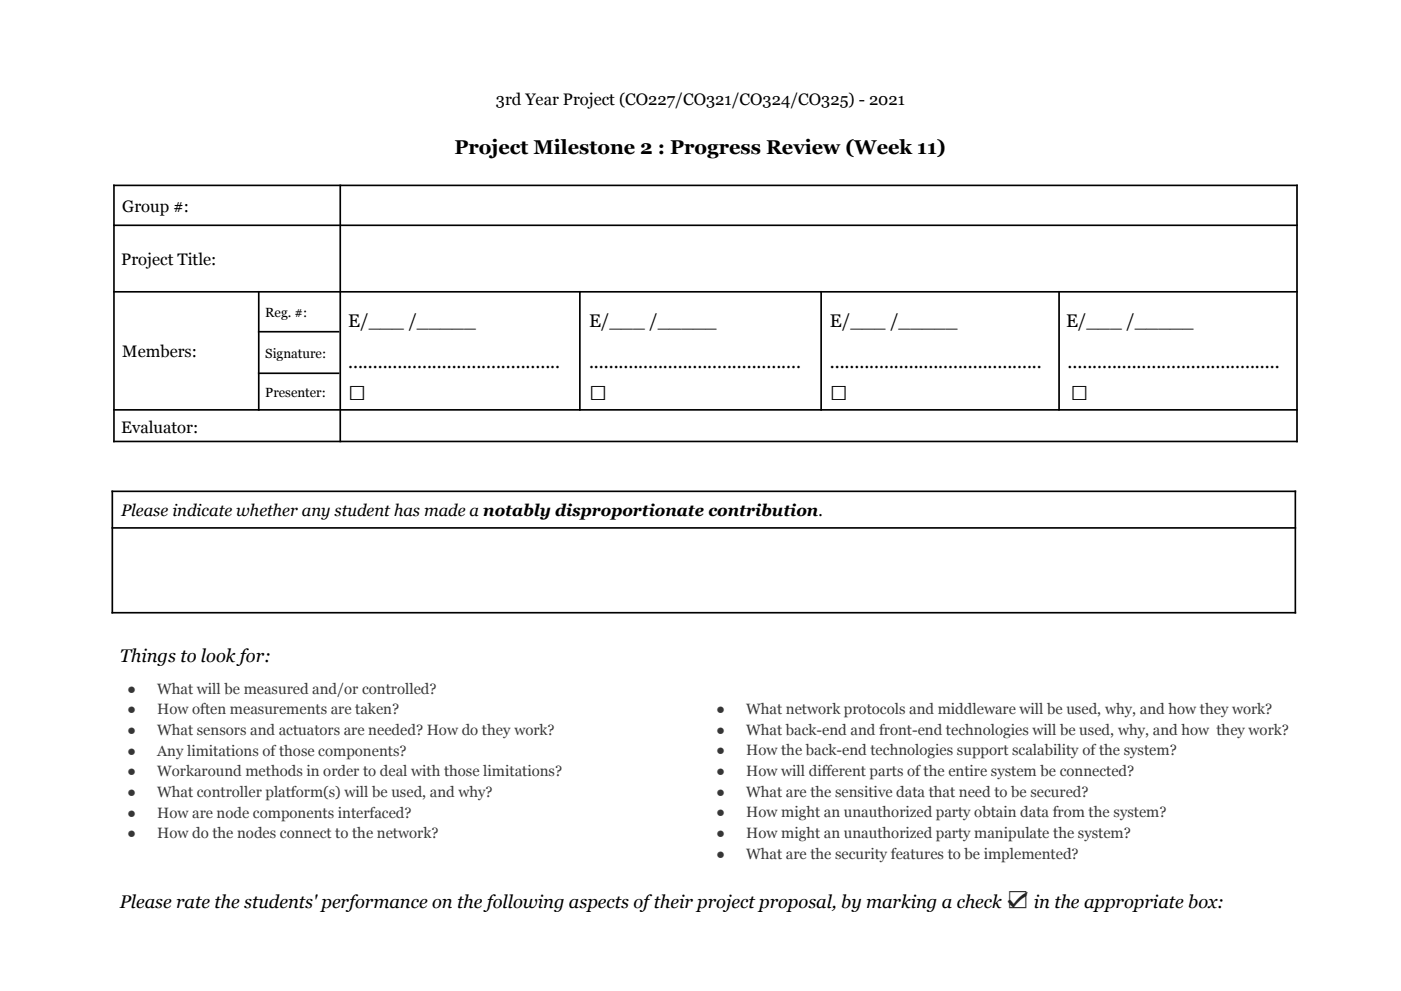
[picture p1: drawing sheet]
<svg xmlns="http://www.w3.org/2000/svg" width="297mm" height="210mm" viewBox="0 0 297 210" stroke-linecap="round" stroke-linejoin="round" font-family="sans-serif">
<defs><g id="words">
<g font-size="6.3">
<text x="73.8" y="84.8">□</text>
<text x="124.9" y="84.8">□</text>
<text x="175.9" y="84.8">□</text>
<text x="227" y="84.8">□</text>
</g>
<text font-size="4.9" fill="#252525" x="213.4" y="192.6">☑</text>
<text font-size="4.2" x="96.4" y="32.7">Project Milestone 2 : Progress Review (Week 11)</text>
<g font-size="3.9">
<text x="73.8" y="69.3">E/___ /_____</text>
<text x="124.9" y="69.3">E/___ /_____</text>
<text x="175.9" y="69.3">E/___ /_____</text>
<text x="226" y="69.3">E/___ /_____</text>
<text x="73.8" y="78.1">...........................................</text>
<text x="124.9" y="78.1">...........................................</text>
<text x="175.9" y="78.1">...........................................</text>
<text x="226.4" y="78.1">...........................................</text>
<text x="25.4" y="140.5">Things to look for:</text>
<text x="25.4" y="192.6">Please rate the students' performance on the following aspects oftheir project proposal, by marking a check</text>
<text x="219.2" y="192.6">in the appropriate box:</text>
</g>
<g font-size="3.5">
<text x="105.1" y="22.3">3rd Year Project (CO227/CO321/CO324/CO325) - 2021</text>
<text x="25.9" y="45">Group #:</text>
<text x="25.7" y="56.2">Project Title:</text>
<text x="25.9" y="75.8">Members:</text>
<text x="25.7" y="91.8">Evaluator:</text>
<text x="25.7" y="109.6">Please indicate whether any student has made a notably disproportionate contribution.</text>
</g>
<g font-size="3.2" fill="#3a3a3a">
<text x="27" y="147.2">●</text>
<text x="33.3" y="147.2">What will be measured and/or controlled?</text>
<text x="27" y="151.6">●</text>
<text x="27" y="156">●</text>
<text x="33.3" y="151.6">How often measurements are taken?</text>
<text x="33.3" y="156">What sensors and actuators are needed? How do they work?</text>
<text x="151.9" y="151.5">●</text>
<text x="151.9" y="155.9">●</text>
<text x="158.2" y="151.5">What network protocols and middleware will be used, why, and how they work?</text>
<text x="158.2" y="155.9">What back-end and front-end technologies will be used, why, and how they work?</text>
<text x="27" y="160.3">●</text>
<text x="33.3" y="160.3">Any limitations of those components?</text>
<text x="151.9" y="160.3">●</text>
<text x="158.2" y="160.3">How the back-end technologies support scalability of the system?</text>
<text x="27" y="164.7">●</text>
<text x="33.3" y="164.7">Workaround methods in order to deal with those limitations?</text>
<text x="151.9" y="164.7">●</text>
<text x="158.2" y="164.7">How will different parts of the entire system be connected?</text>
<text x="27" y="169.1">●</text>
<text x="27" y="173.5">●</text>
<text x="33.3" y="169.1">What controller platform(s) will be used, and why?</text>
<text x="33.3" y="173.5">How are node components interfaced?</text>
<text x="151.9" y="169">●</text>
<text x="151.9" y="173.4">●</text>
<text x="158.2" y="169">What are the sensitive data that need to be secured?</text>
<text x="158.2" y="173.4">How might an unauthorized party obtain data from the system?</text>
<text x="27" y="177.9">●</text>
<text x="33.3" y="177.9">How do the nodes connect to the network?</text>
<text x="151.9" y="177.8">●</text>
<text x="158.2" y="177.8">How might an unauthorized party manipulate the system?</text>
<text x="151.9" y="182.2">●</text>
<text x="158.2" y="182.2">What are the security features to be implemented?</text>
</g>
<g font-size="2.8">
<text x="56.2" y="67.2">Reg. #:</text>
<text x="56.2" y="75.9">Signature:</text>
<text x="56.2" y="84.3">Presenter:</text>
</g>
</g></defs>
<g fill="none" stroke="#000" stroke-width=".35">
<path d="M24 39.3h251.2M24.2 39.2v54.6M72.1 39.2v54.6M275 39.2v54.6M24 47.8h251.2M24 61.9h251.2M54.7 70.4h17.3M54.7 79.2h17.3M54.9 61.7v25.4M122.9 61.7v25.4M174.1 61.7v25.4M224.5 61.7v25.4"/>
<path d="M24 87h251.2M24 93.7h251.2M23.6 104.2h251.2M23.6 112h251.2M23.8 104.1v26.1M274.6 104.1v26.1M23.6 130h251.2"/>
</g>
<use href="#words"/>
</svg>
